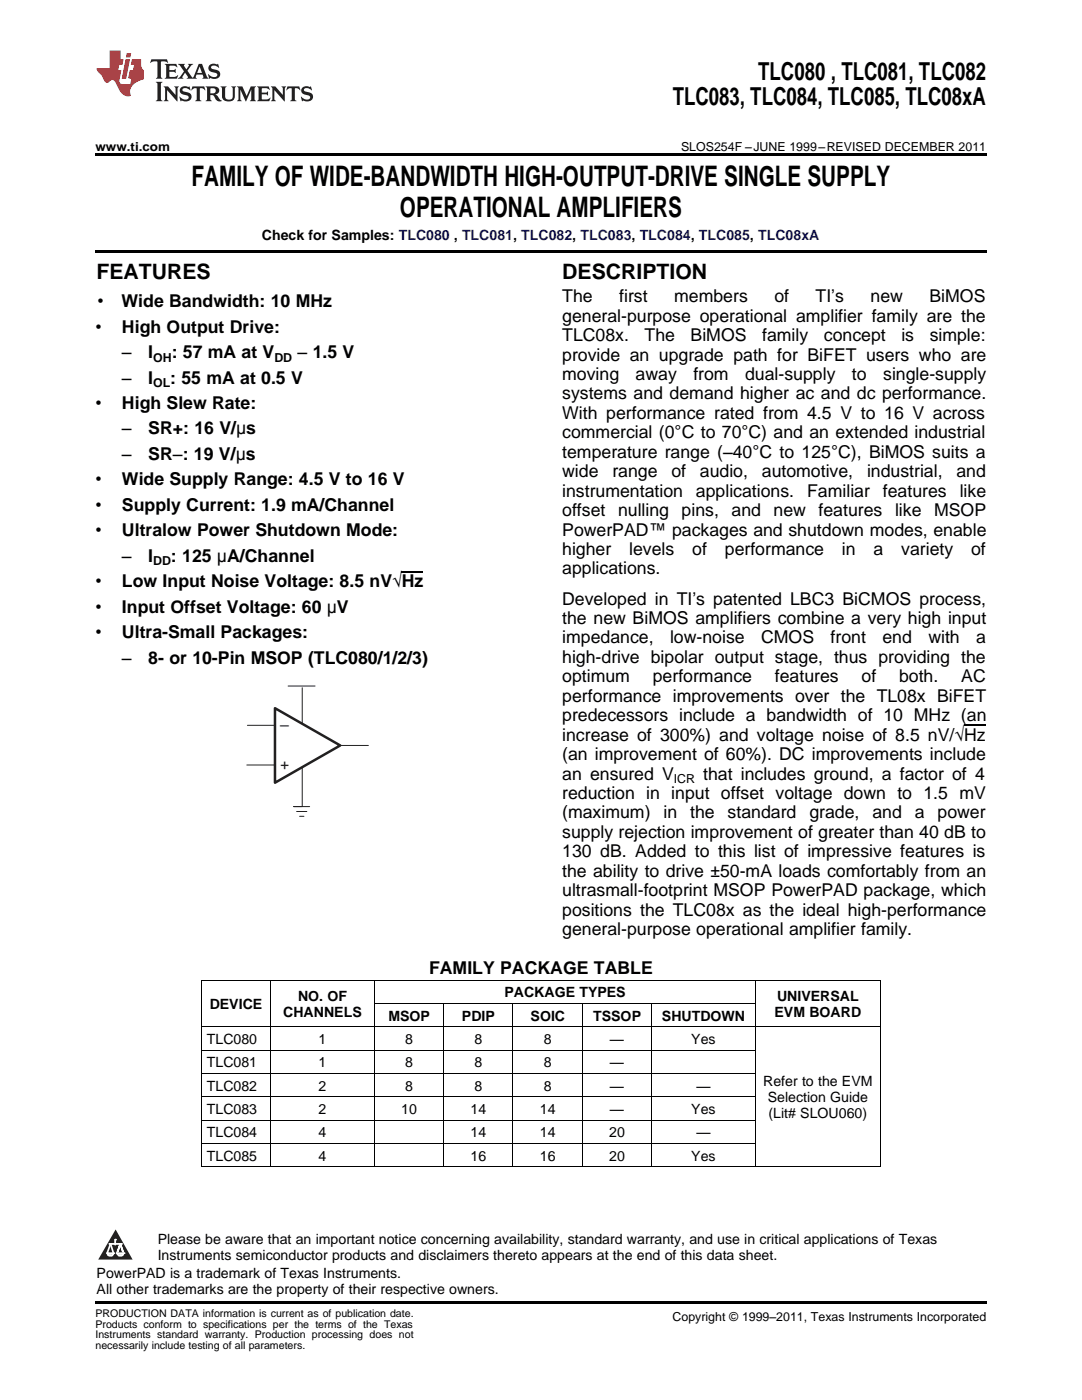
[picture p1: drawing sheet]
<svg xmlns="http://www.w3.org/2000/svg" width="216mm" height="279mm" viewBox="0 0 216 279" stroke-linecap="round" stroke-linejoin="round" font-family="sans-serif">
<defs><g id="words">
<g font-size="5.6">
<text x="38.2" y="37">FAMILY OF WIDE-BANDWIDTH HIGH-OUTPUT-DRIVE SINGLE SUPPLY</text>
<text x="79.8" y="43.4">OPERATIONAL AMPLIFIERS</text>
</g>
<g font-size="4.9">
<text x="151.3" y="16">TLC080 , TLC081, TLC082</text>
<text x="134.2" y="21">TLC083, TLC084, TLC085, TLC08xA</text>
</g>
<g font-size="4.2">
<text x="19.2" y="55.6">FEATURES</text>
<text x="112.2" y="55.6">DESCRIPTION</text>
</g>
<g font-size="3.5">
<text x="19.4" y="61.3">•</text>
<text x="24.3" y="61.3">Wide Bandwidth: 10 MHz</text>
<text x="112.2" y="60.3">The</text>
<text x="112.2" y="64.2">general-purpose operational amplifier family are the</text>
<text x="123.6" y="60.3">first</text>
<text x="134.5" y="60.3">members</text>
<text x="154.5" y="60.3">of</text>
<text x="162.8" y="60.3">TI’s</text>
<text x="173.7" y="60.3">new</text>
<text x="185.5" y="60.3">BiMOS</text>
<text x="19" y="66.4">•</text>
<text x="24.3" y="66.4">High Output Drive:</text>
<text x="24.3" y="71.5">–</text>
<text x="29.6" y="71.5">I</text>
<text x="34.3" y="71.5">: 57 mA at V</text>
<text x="59.4" y="71.5">– 1.5 V</text>
<text x="112.2" y="68.1">TLC08x.</text>
<text x="112.2" y="72">provide an upgrade path for BiFET users who are</text>
<text x="128.6" y="68.1">The</text>
<text x="137.8" y="68.1">BiMOS</text>
<text x="152.1" y="68.1">family</text>
<text x="164.4" y="68.1">concept</text>
<text x="179.9" y="68.1">is</text>
<text x="185.5" y="68.1">simple:</text>
<text x="24.3" y="76.6">–</text>
<text x="29.6" y="76.6">I</text>
<text x="34" y="76.6">: 55 mA at 0.5 V</text>
<text x="112.2" y="75.8">moving</text>
<text x="126.8" y="75.8">away</text>
<text x="138.3" y="75.8">from</text>
<text x="148.7" y="75.8">dual-supply</text>
<text x="170" y="75.8">to</text>
<text x="176.2" y="75.8">single-supply</text>
<text x="19" y="81.6">•</text>
<text x="24.3" y="81.6">High Slew Rate:</text>
<text x="112.2" y="79.7">systems and demand higher ac and dc performance.</text>
<text x="112.2" y="83.6">With performance rated from 4.5 V to 16 V across</text>
<text x="24.3" y="86.7">–</text>
<text x="29.6" y="86.7">SR+: 16 V/µs</text>
<text x="112.2" y="87.5">commercial (0°C to 70°C) and an extended industrial</text>
<text x="24.3" y="91.8">–</text>
<text x="29.6" y="91.8">SR–: 19 V/µs</text>
<text x="112.2" y="91.4">temperature range (–40°C to 125°C), BiMOS suits a</text>
<text x="112.2" y="95.2">wide</text>
<text x="122.2" y="95.2">range</text>
<text x="134" y="95.2">of</text>
<text x="139.7" y="95.2">audio,</text>
<text x="152" y="95.2">automotive,</text>
<text x="173" y="95.2">industrial,</text>
<text x="190.8" y="95.2">and</text>
<text x="19" y="96.9">•</text>
<text x="19" y="102">•</text>
<text x="24.3" y="96.9">Wide Supply Range: 4.5 V to 16 V</text>
<text x="24.3" y="102">Supply Current: 1.9 mA/Channel</text>
<text x="112.2" y="99.1">instrumentation</text>
<text x="138.9" y="99.1">applications.</text>
<text x="161.1" y="99.1">Familiar</text>
<text x="176.2" y="99.1">features</text>
<text x="191.5" y="99.1">like</text>
<text x="19" y="107">•</text>
<text x="24.3" y="107">Ultralow Power Shutdown Mode:</text>
<text x="112.2" y="103">offset</text>
<text x="112.2" y="106.9">PowerPAD™ packages and shutdown modes, enable</text>
<text x="123.3" y="103">nulling</text>
<text x="136" y="103">pins,</text>
<text x="146" y="103">and</text>
<text x="154.4" y="103">new</text>
<text x="163.3" y="103">features</text>
<text x="178.6" y="103">like</text>
<text x="186.4" y="103">MSOP</text>
<text x="24.3" y="112.1">–</text>
<text x="29.6" y="112.1">I</text>
<text x="34.1" y="112.1">: 125 µA/Channel</text>
<text x="112.2" y="110.8">higher</text>
<text x="125.6" y="110.8">levels</text>
<text x="138.1" y="110.8">of</text>
<text x="144.6" y="110.8">performance</text>
<text x="168" y="110.8">in</text>
<text x="174.3" y="110.8">a</text>
<text x="179.8" y="110.8">variety</text>
<text x="193.8" y="110.8">of</text>
<text x="19" y="117.2">•</text>
<text x="24.3" y="117.2">Low Input Noise Voltage: 8.5 nV√Hz</text>
<text x="112.2" y="114.7">applications.</text>
<text x="19" y="122.3">•</text>
<text x="24.3" y="122.3">Input Offset Voltage: 60 µV</text>
<text x="112.2" y="120.7">Developed in TI’s patented LBC3 BiCMOS process,</text>
<text x="112.2" y="124.5">the new BiMOS amplifiers combine a very high input</text>
<text x="19" y="127.4">•</text>
<text x="24.3" y="127.4">Ultra-Small Packages:</text>
<text x="112.2" y="128.4">impedance,</text>
<text x="133.7" y="128.4">low-noise</text>
<text x="151.9" y="128.4">CMOS</text>
<text x="165.7" y="128.4">front</text>
<text x="176.1" y="128.4">end</text>
<text x="185.2" y="128.4">with</text>
<text x="194.8" y="128.4">a</text>
<text x="24.3" y="132.4">–</text>
<text x="29.6" y="132.4">8- or 10-Pin MSOP (TLC080/1/2/3)</text>
<text x="112.2" y="132.3">high-drive bipolar output stage, thus providing the</text>
<text x="112.2" y="136.2">optimum</text>
<text x="130.3" y="136.2">performance</text>
<text x="154.6" y="136.2">features</text>
<text x="171.9" y="136.2">of</text>
<text x="179.4" y="136.2">both.</text>
<text x="191.8" y="136.2">AC</text>
<text x="112.2" y="140.1">performance improvements over the TL08x BiFET</text>
<text x="112.2" y="143.9">predecessors include a bandwidth of 10 MHz (an</text>
<text x="112.2" y="147.8">increase of 300%) and voltage noise of 8.5 nV/√Hz</text>
<text x="112.2" y="151.7">(an improvement of 60%). DC improvements include</text>
<text x="112.2" y="155.6">an ensured V</text>
<text x="140.3" y="155.6">that includes ground, a factor of 4</text>
<text x="112.2" y="159.5">reduction in input offset voltage down to 1.5 mV</text>
<text x="112.2" y="163.3">(maximum)</text>
<text x="112.2" y="167.2">supply rejection improvement of greater than 40 dB to</text>
<text x="132.4" y="163.3">in</text>
<text x="137.7" y="163.3">the</text>
<text x="145.2" y="163.3">standard</text>
<text x="161.5" y="163.3">grade,</text>
<text x="174.1" y="163.3">and</text>
<text x="182.5" y="163.3">a</text>
<text x="187.1" y="163.3">power</text>
<text x="112.2" y="171.1">130 dB. Added to this list of impressive features is</text>
<text x="112.2" y="175">the ability to drive ±50-mA loads comfortably from an</text>
<text x="112.2" y="178.9">ultrasmall-footprint MSOP PowerPAD package, which</text>
<text x="112.2" y="182.7">positions the TLC08x as the ideal high-performance</text>
<text x="112.2" y="186.6">general-purpose operational amplifier family.</text>
<text x="85.6" y="194.4">FAMILY PACKAGE TABLE</text>
</g>
<g font-size="3.2" fill="#231f20">
<text x="55.9" y="145.6">–</text>
<text x="55.9" y="153.8">+</text>
</g>
<g font-size="2.8">
<text x="52.2" y="48">Check for Samples: TLC080 , TLC081, TLC082, TLC083, TLC084, TLC085, TLC08xA</text>
<text x="41.8" y="201.4">DEVICE</text>
<text x="56.5" y="203">CHANNELS</text>
<text x="59.5" y="199.8">NO. OF</text>
<text x="77.5" y="203.7">MSOP</text>
<text x="92.2" y="203.7">PDIP</text>
<text x="100.6" y="199">PACKAGE TYPES</text>
<text x="105.9" y="203.7">SOIC</text>
<text x="118.4" y="203.7">TSSOP</text>
<text x="132.1" y="203.7">SHUTDOWN</text>
<text x="154.6" y="203">EVM BOARD</text>
<text x="155" y="199.8">UNIVERSAL</text>
<text x="41.3" y="208.4">TLC080</text>
<text x="63.6" y="208.4">1</text>
<text x="80.9" y="208.4">8</text>
<text x="94.7" y="208.4">8</text>
<text x="108.5" y="208.4">8</text>
<text x="121.7" y="208.4">—</text>
<text x="137.9" y="208.4">Yes</text>
<text x="41.3" y="213">TLC081</text>
<text x="63.6" y="213">1</text>
<text x="80.9" y="213">8</text>
<text x="94.7" y="213">8</text>
<text x="108.5" y="213">8</text>
<text x="121.7" y="213">—</text>
<text x="41.3" y="217.7">TLC082</text>
<text x="63.6" y="217.7">2</text>
<text x="80.9" y="217.7">8</text>
<text x="94.7" y="217.7">8</text>
<text x="108.5" y="217.7">8</text>
<text x="121.7" y="217.7">—</text>
<text x="139" y="217.7">—</text>
<text x="152.3" y="216.8">Refer to the EVM</text>
<text x="153.2" y="220">Selection Guide</text>
<text x="41.3" y="222.3">TLC083</text>
<text x="41.3" y="227">TLC084</text>
<text x="63.6" y="222.3">2</text>
<text x="63.6" y="227">4</text>
<text x="80.1" y="222.3">10</text>
<text x="93.9" y="222.3">14</text>
<text x="93.9" y="227">14</text>
<text x="107.7" y="222.3">14</text>
<text x="107.7" y="227">14</text>
<text x="121.6" y="227">20</text>
<text x="121.7" y="222.3">—</text>
<text x="137.9" y="222.3">Yes</text>
<text x="139" y="227">—</text>
<text x="153.4" y="223.2">(Lit# SLOU060)</text>
<text x="41.3" y="231.6">TLC085</text>
<text x="63.6" y="231.6">4</text>
<text x="93.9" y="231.6">16</text>
<text x="107.7" y="231.6">16</text>
<text x="121.6" y="231.6">20</text>
<text x="137.9" y="231.6">Yes</text>
<text x="31.5" y="248.4">Please be aware that an important notice concerning availability, standard warranty, and use in critical applications of Texas</text>
<text x="31.5" y="251.5">Instruments semiconductor products and disclaimers thereto appears at the end of this data sheet.</text>
<text x="19.3" y="255.1">PowerPAD is a trademark of Texas Instruments.</text>
<text x="19.3" y="258.2">All other trademarks are the property of their respective owners.</text>
</g>
<g font-size="2.5">
<text x="19" y="30.1">www.ti.com</text>
<text x="135.9" y="30.1">SLOS254F –JUNE 1999–REVISED DECEMBER 2011</text>
<text x="30.6" y="72.2">OH</text>
<text x="30.6" y="77.3">OL</text>
<text x="54.8" y="72.2">DD</text>
<text x="30.6" y="112.8">DD</text>
<text x="134.4" y="156.3">ICR</text>
<text x="134.2" y="263.6">Copyright © 1999–2011, Texas Instruments Incorporated</text>
</g>
<g font-size="2.1">
<text x="19" y="262.9">PRODUCTION DATA information is current as of publication date.</text>
<text x="19" y="265">Products conform to specifications per the terms of the Texas</text>
<text x="19" y="267.1">Instruments standard warranty. Production processing does not</text>
<text x="19" y="269.2">necessarily include testing of all parameters.</text>
</g>
<g font-size=".4" fill="#fff">
<text x="19" y="55.5">1</text>
<text x="19" y="255.1">2</text>
<text x="19" y="258.2">3</text>
</g>
</g></defs>
<path d="M30.2 11.8l-.2 .8a1.31 1.31 0 0 1 1.4-.3v2.9l-.3 .5h1.3l-.3-.5v-2.7l.3-.3a1.09 1.09 0 0 1 1.1 .4l-.2-.8zM32.9 12.8l.3 .4v2l-.3 .5h2.4l.2-.7a1.48 1.48 0 0 1-1.7 .3v-1l1 .1 .2 .2v-.9l-.2 .3h-1v-.7l.2-.2a1.73 1.73 0 0 1 1.4 .3l-.2-.6zM35.5 12.8l1.2 1.4-.7 1-.5 .5h1.1l-.2-.3 .5-.9 .6 .9-.2 .3h2l-.3-.3 .2-.5h1.2l.2 .5-.2 .3h1.2l-.3-.4-1-2.5h-.6l-1.3 2.7-1-1.4 1.1-1.3h-1l.2 .2-.5 .9-.5-.9 .2-.2zM39.8 13.3l.5 1.3h-1zM41.9 12.9a.83 .83 0 0 0-.3 1 .83 .83 0 0 0 .8 .5l.8 .2 .2 .3a1 1 0 0 1-1 .5 1 1 0 0 1-.8-.6l.1 .9 .2-.1a1.65 1.65 0 0 0 2-.5 .89 .89 0 0 0-.8-1.2l-.8-.2-.2-.3a.91 .91 0 0 1 1.6 .2l-.2-.8h-.4a1.34 1.34 0 0 0-1.2 .1zM31.1 16.3l.3 .5v2.9l-.3 .5h1.3l-.3-.5v-2.9l.3-.5zM32.7 17.2l.2 .5v2l-.2 .5h.9l-.3-.5 .1-1.7 2 2.2v-2.5l.3-.5h-.9l.2 .3v1.4l-1.5-1.7zM36.2 17.4a.83 .83 0 0 0-.3 .9 .83 .83 0 0 0 .8 .6l.8 .2 .2 .3a1 1 0 0 1-1 .5 1 1 0 0 1-.8-.6l.1 .9 .2-.1a1.66 1.66 0 0 0 2-.5 .89 .89 0 0 0-.9-1.2l-.7-.2-.2-.3a.91 .91 0 0 1 1.6 .2l-.2-.9-.4 .1a1.36 1.36 0 0 0-1.2 .1zM38.4 17.2l-.2 .9a.61 .61 0 0 1 1.1-.3v1.9l-.4 .5h1.3l-.3-.5v-1.9l.2-.2a.81 .81 0 0 1 .8 .5l-.1-.9zM41 17.2l.3 .5v2l-.3 .5h1.3l-.3-.3v-.9a.72 .72 0 0 1 .9 .6 .85 .85 0 0 0 1.4 .5l-.5-.3-.5-.7-.3-.3a.78 .78 0 0 0 .7-.7 .78 .78 0 0 0-.7-.8zM42 17.7l.2-.1a.6 .6 0 0 1 .7 .1 .6 .6 0 0 1 .1 .7l-.2 .2h-.8zM44 17.2l.3 .3a3.4 3.4 0 0 0 .3 2.4 1.57 1.57 0 0 0 2.2-.3l.1-2.1 .2-.3h-1l.3 .5v1.5a.76 .76 0 0 1-.7 .7 .76 .76 0 0 1-.8-.7v-1.5l.3-.5zM47.3 17.2l.3 .5v2l-.3 .5h.9l-.2-.5v-1.8l1 2.3 1.1-2.3v1.8l-.2 .5h1.2l-.3-.5v-2l.3-.5h-1.1l-.8 2-.8-2zM51.3 17.2l.3 .5v2l-.3 .5h2.4l.2-.7a1.49 1.49 0 0 1-1.6 .3l-.1-1h1l.3 .3v-.9l-.3 .3h-1v-.7l.3-.2a1.73 1.73 0 0 1 1.4 .3l-.3-.7zM54.1 17.2l.3 .5v2l-.3 .5h1l-.4-.5 .1-1.7 2 2.2v-2.5l.3-.5h-.9l.2 .3v1.4l-1.5-1.7zM57.4 17.2l-.2 .9a.8 .8 0 0 1 1-.5v2.1l-.3 .5h1.3l-.4-.5v-1.9l.2-.2a.81 .81 0 0 1 .9 .5l-.2-.9zM60.4 17.4a.83 .83 0 0 0-.3 .9 .83 .83 0 0 0 .8 .6l.8 .2 .2 .3a1 1 0 0 1-1 .5 1 1 0 0 1-.8-.6l.2 .9 .1-.1a1.66 1.66 0 0 0 2-.5 .89 .89 0 0 0-.8-1.2l-.8-.2-.2-.3a.91 .91 0 0 1 1.6 .2l-.2-.9-.3 .1a1.35 1.35 0 0 0-1.3 .1z" fill="#231f20"/>
<path d="M21.9 10.1v3.5h-2.6a2.13 2.13 0 0 0 .9 1.4l.4 .6a.94 .94 0 0 0 1.1 .9 .75 .75 0 0 1 .6-.5 .75 .75 0 0 1 .7 .4l.5 1a2.1 2.1 0 0 0 2.6 1.7 2.2 2.2 0 0 1 1.7-3l.9-.3v-1.8a1.16 1.16 0 0 1-.5-1v-1.2h-1.9l-.2 1.2h.7l-.3 1h-.6l-.3 1.3v.3l.6 .1-.2 1.1h-.9a.93 .93 0 0 1-1.3-.8l.4-2h-.6l.2-1h.6l.3-1.2h-.6v-1.7zM25.1 11.8l-.8 3.9h.9l.7-3.9zM25.3 10.6l-.2 .9h.9l.2-.9z" fill="#ee1d23"/>
<path d="M23.1 245.4l3.4 6h-6.9z" fill="#231f20"/>
<path d="M21.4 250.1h1.2l-.3 .5h-.3a.55 .55 0 0 1-.6-.5z" fill-rule="evenodd" fill="#fff"/>
<path d="M21.4 250.1h1.2l-.3 .5h-.3a.55 .55 0 0 1-.6-.5z" fill="none" stroke="#231f20" stroke-width=".34"/>
<path d="M21.4 250.1l1.2 .1-.3 .4h-.5z" fill="none" stroke="#fff" stroke-width=".34"/>
<path d="M23 248.3h.1" fill="none" stroke="#fff" stroke-width=".34"/>
<path d="M23 247.4v.9z" fill="#fff"/>
<path d="M23 247.4v.9z" fill="none" stroke="#fff" stroke-width=".34"/>
<circle cx="23" cy="247.4" r=".17" fill="#fff"/>
<path d="M21.9 248.2h.1" fill="none" stroke="#fff" stroke-width=".34"/>
<path d="M21.9 248.2h2.3z" fill="#fff"/>
<path d="M21.9 248.2h2.3z" fill="none" stroke="#fff" stroke-width=".34"/>
<circle cx="24.2" cy="248.2" r=".17" fill="#fff"/>
<path d="M23.3 250.1h.1" fill="none" stroke="#fff" stroke-width=".34"/>
<path d="M24 248.2l-.7 1.9z" fill="#fff"/>
<path d="M24 248.2l-.7 1.9z" fill="none" stroke="#fff" stroke-width=".34"/>
<path d="M24 248.2l.7 1.9z" fill="#fff"/>
<path d="M24 248.2l.7 1.9z" fill="none" stroke="#fff" stroke-width=".34"/>
<path d="M24.6 250.1h.1" fill="none" stroke="#fff" stroke-width=".34"/>
<circle cx="21.4" cy="250.1" r=".17" fill="#fff"/>
<path d="M22.1 248.2l-.7 1.9z" fill="#fff"/>
<path d="M22.1 248.2l-.7 1.9z" fill="none" stroke="#fff" stroke-width=".34"/>
<path d="M22.1 248.2l.5 1.9z" fill="#fff"/>
<path d="M22.1 248.2l.5 1.9z" fill="none" stroke="#fff" stroke-width=".34"/>
<circle cx="22.6" cy="250.1" r=".17" fill="#fff"/>
<path d="M23.4 250.1h1.3a.65 .65 0 0 1-.7 .5 .65 .65 0 0 1-.6-.5z" fill-rule="evenodd" fill="#fff"/>
<path d="M23.4 250.1h1.3a.65 .65 0 0 1-.7 .5 .65 .65 0 0 1-.6-.5z" fill="none" stroke="#231f20" stroke-width=".34"/>
<path d="M23.4 250.1h1.3l-.4 .5h-.6z" fill="none" stroke="#fff" stroke-width=".34"/>
<path d="M23.3 250.1h.1" fill="none" stroke="#fff" stroke-width=".34"/>
<circle cx="24.7" cy="250.1" r=".17" fill="#fff"/>
<path d="M60.3 137.3v23.7" fill="none" stroke="#231f20" stroke-width=".2"/>
<path d="M54.9 141.3l13 7.5-13 7.4z" fill="#fff"/>
<path d="M54.9 141.3l13 7.5-13 7.4z" fill="none" stroke="#231f20" stroke-width=".5"/>
<path d="M57.5 136.9h5.4M49.2 152.7h5.5M49.4 144.8h5.3M68 148.8h5.5M58.6 161h3.2zM58.6 161h1.6zM59.2 162h2M59.8 162.9h.8" fill="none" stroke="#231f20" stroke-width=".2"/>
<path d="M19 30.6h177.8v.5h-177.8zM19 50h177.8v.5h-177.8zM19 259.7h177.8v.5h-177.8z" fill="#000"/>
<g fill="none" stroke="#000" stroke-width=".2">
<path d="M40.2 195.6h135.4M40.3 195.7v37.2M54 195.7v37.2M74.7 195.7v37.2M150.7 195.7v37.2M175.6 195.7v37.2M40.2 218.9h110.5M40.2 214.2h110.5M40.2 209.6h110.5M40.2 204.9h135.4M74.8 200.3h76M88.5 200.3v32.6"/>
<path d="M102.4 200.3v32.6M116.2 200.3v32.6M130 200.3v32.6M40.2 232.9h135.4M40.2 228.2h110.5M40.2 223.5h110.5"/>
</g>
<path d="M80.2 114.1h4.3M192.4 144.7h4.3" fill="none" stroke="#000" stroke-width=".25"/>
<use href="#words"/>
</svg>
